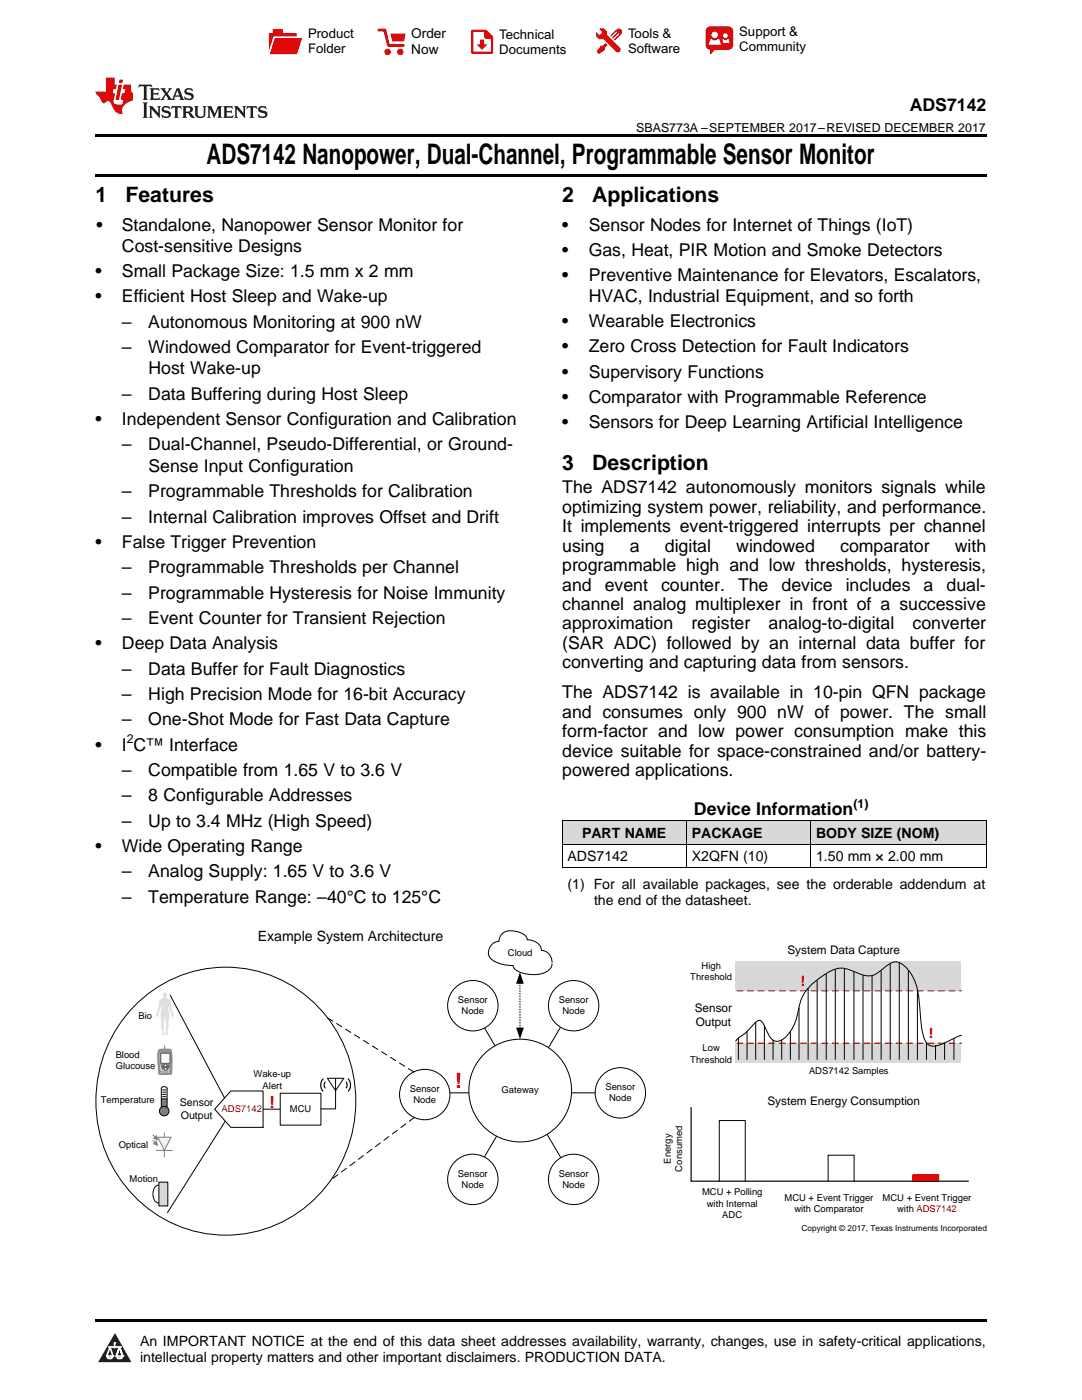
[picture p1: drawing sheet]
<svg xmlns="http://www.w3.org/2000/svg" width="216mm" height="279mm" viewBox="0 0 216 279" stroke-linecap="round" stroke-linejoin="round" font-family="sans-serif">
<defs><g id="words">
<text font-size="5.6" x="41.2" y="32.8">ADS7142 Nanopower, Dual-Channel, Programmable Sensor Monitor</text>
<g font-size="4.2">
<text x="19" y="40.4">1</text>
<text x="25" y="40.4">Features</text>
<text x="112.2" y="40.4">2</text>
<text x="118.2" y="40.4">Applications</text>
<text x="112.2" y="93.8">3</text>
<text x="118.2" y="93.8">Description</text>
</g>
<text font-size="4.2" fill="#f00" x="90.8" y="217.1">!</text>
<g font-size="3.5">
<text x="181.5" y="22.2">ADS7142</text>
<text x="19.2" y="46.1">•</text>
<text x="24.3" y="46.1">Standalone, Nanopower Sensor Monitor for</text>
<text x="112.2" y="46.1">•</text>
<text x="117.5" y="46.1">Sensor Nodes for Internet of Things (IoT)</text>
<text x="24.3" y="50.3">Cost-sensitive Designs</text>
<text x="112.2" y="51.1">•</text>
<text x="117.5" y="51.1">Gas, Heat, PIR Motion and Smoke Detectors</text>
<text x="19" y="55.3">•</text>
<text x="24.3" y="55.3">Small Package Size: 1.5 mm x 2 mm</text>
<text x="112.2" y="56.1">•</text>
<text x="117.5" y="56.1">Preventive Maintenance for Elevators, Escalators,</text>
<text x="19" y="60.3">•</text>
<text x="24.3" y="60.3">Efficient Host Sleep and Wake-up</text>
<text x="24.3" y="65.4">–</text>
<text x="29.6" y="65.4">Autonomous Monitoring at 900 nW</text>
<text x="112.2" y="65.3">•</text>
<text x="117.5" y="60.3">HVAC, Industrial Equipment, and so forth</text>
<text x="117.5" y="65.3">Wearable Electronics</text>
<text x="24.3" y="70.5">–</text>
<text x="29.6" y="70.5">Windowed Comparator for Event-triggered</text>
<text x="112.2" y="70.3">•</text>
<text x="117.5" y="70.3">Zero Cross Detection for Fault Indicators</text>
<text x="29.6" y="74.7">Host Wake-up</text>
<text x="112.2" y="75.4">•</text>
<text x="117.5" y="75.4">Supervisory Functions</text>
<text x="24.3" y="79.8">–</text>
<text x="29.6" y="79.8">Data Buffering during Host Sleep</text>
<text x="112.2" y="80.4">•</text>
<text x="117.5" y="80.4">Comparator with Programmable Reference</text>
<text x="19" y="84.8">•</text>
<text x="24.3" y="84.8">Independent Sensor Configuration and Calibration</text>
<text x="24.3" y="89.9">–</text>
<text x="29.6" y="89.9">Dual-Channel, Pseudo-Differential, or Ground-</text>
<text x="112.2" y="85.4">•</text>
<text x="117.5" y="85.4">Sensors for Deep Learning Artificial Intelligence</text>
<text x="29.6" y="94.1">Sense Input Configuration</text>
<text x="24.3" y="99.2">–</text>
<text x="29.6" y="99.2">Programmable Thresholds for Calibration</text>
<text x="112.2" y="98.5">The ADS7142 autonomously monitors signals while</text>
<text x="24.3" y="104.3">–</text>
<text x="29.6" y="104.3">Internal Calibration improves Offset and Drift</text>
<text x="112.2" y="102.3">optimizing system power, reliability, and performance.</text>
<text x="112.2" y="106.2">It implements event-triggered interrupts per channel</text>
<text x="19" y="109.3">•</text>
<text x="24.3" y="109.3">False Trigger Prevention</text>
<text x="112.2" y="110.1">using</text>
<text x="112.2" y="114">programmable high and low thresholds, hysteresis,</text>
<text x="125.7" y="110.1">a</text>
<text x="132.7" y="110.1">digital</text>
<text x="146.9" y="110.1">windowed</text>
<text x="167.7" y="110.1">comparator</text>
<text x="190.5" y="110.1">with</text>
<text x="24.3" y="114.4">–</text>
<text x="24.3" y="119.5">–</text>
<text x="29.6" y="114.4">Programmable Thresholds per Channel</text>
<text x="29.6" y="119.5">Programmable Hysteresis for Noise Immunity</text>
<text x="112.2" y="117.9">and</text>
<text x="120.7" y="117.9">event</text>
<text x="131.9" y="117.9">counter.</text>
<text x="147.3" y="117.9">The</text>
<text x="155.9" y="117.9">device</text>
<text x="168.8" y="117.9">includes</text>
<text x="184.3" y="117.9">a</text>
<text x="188.9" y="117.9">dual-</text>
<text x="24.3" y="124.5">–</text>
<text x="29.6" y="124.5">Event Counter for Transient Rejection</text>
<text x="112.2" y="121.7">channel analog multiplexer in front of a successive</text>
<text x="112.2" y="125.6">approximation</text>
<text x="138" y="125.6">register</text>
<text x="153.4" y="125.6">analog-to-digital</text>
<text x="182.1" y="125.6">converter</text>
<text x="19" y="129.5">•</text>
<text x="24.3" y="129.5">Deep Data Analysis</text>
<text x="112.2" y="129.5">(SAR ADC) followed by an internal data buffer for</text>
<text x="24.3" y="134.6">–</text>
<text x="29.6" y="134.6">Data Buffer for Fault Diagnostics</text>
<text x="112.2" y="133.4">converting and capturing data from sensors.</text>
<text x="24.3" y="139.7">–</text>
<text x="29.6" y="139.7">High Precision Mode for 16-bit Accuracy</text>
<text x="112.2" y="139.3">The ADS7142 is available in 10-pin QFN package</text>
<text x="112.2" y="143.2">and consumes only 900 nW of power. The small</text>
<text x="19" y="149.8">•</text>
<text x="24.3" y="144.8">–</text>
<text x="24.3" y="149.8">I C™ Interface</text>
<text x="29.6" y="144.8">One-Shot Mode for Fast Data Capture</text>
<text x="112.2" y="147.1">form-factor and low power consumption make this</text>
<text x="24.3" y="154.9">–</text>
<text x="29.6" y="154.9">Compatible from 1.65 V to 3.6 V</text>
<text x="112.2" y="151">device suitable for space-constrained and/or battery-</text>
<text x="112.2" y="154.9">powered applications.</text>
<text x="24.3" y="159.9">–</text>
<text x="29.6" y="159.9">8 Configurable Addresses</text>
<text x="24.3" y="165">–</text>
<text x="29.6" y="165">Up to 3.4 MHz (High Speed)</text>
<text x="138.5" y="162.6">Device Information</text>
<text x="19" y="170">•</text>
<text x="24.3" y="170">Wide Operating Range</text>
<text x="24.3" y="175.1">–</text>
<text x="29.6" y="175.1">Analog Supply: 1.65 V to 3.6 V</text>
<text x="24.3" y="180.2">–</text>
<text x="29.6" y="180.2">Temperature Range: –40°C to 125°C</text>
</g>
<text font-size="3.3" fill="#f00" x="53.8" y="221.1">!</text>
<g font-size="2.8">
<text x="116.1" y="167.3">PART NAME</text>
<text x="138" y="167.3">PACKAGE</text>
<text x="162.8" y="167.3">BODY SIZE (NOM)</text>
<text x="113.2" y="171.9">ADS7142</text>
<text x="138" y="171.9">X2QFN (10)</text>
<text x="162.8" y="171.9">1.50 mm × 2.00 mm</text>
<text x="113.2" y="177.4">(1) For all available packages, see the orderable addendum at</text>
<text x="118.5" y="180.6">the end of the datasheet.</text>
<text x="51.4" y="187.8">Example System Architecture</text>
<text x="27.9" y="268.6">An IMPORTANT NOTICE at the end of this data sheet addresses availability, warranty, changes, use in safety-critical applications,</text>
<text x="27.9" y="271.8">intellectual property matters and other important disclaimers. PRODUCTION DATA.</text>
</g>
<g font-size="2.8" fill="#f00">
<text x="159.7" y="196.8">!</text>
<text x="185.3" y="207.2">!</text>
</g>
<g font-size="2.7">
<text x="82.1" y="7.7">Order</text>
<text x="82.1" y="10.7">Now</text>
</g>
<g font-size="2.6">
<text x="61.5" y="7.6">Product</text>
<text x="61.5" y="10.6">Folder</text>
<text x="99.6" y="7.8">Technical</text>
<text x="99.6" y="10.8">Documents</text>
<text x="125.3" y="7.6">Tools &amp;</text>
<text x="125.3" y="10.6">Software</text>
<text x="147.5" y="7.2">Support &amp;</text>
<text x="147.5" y="10.2">Community</text>
</g>
<g font-size="2.5">
<text x="127" y="26.3">SBAS773A –SEPTEMBER 2017–REVISED DECEMBER 2017</text>
<text x="25.3" y="148.4">2</text>
<text x="170.3" y="161.2">(1)</text>
</g>
<g font-size="2.4">
<text x="157.1" y="190.4">System Data Capture</text>
<text x="138.6" y="202">Sensor</text>
<text x="138.8" y="204.8">Output</text>
<text x="153.1" y="220.5">System Energy Consumption</text>
</g>
<g font-size="2.1">
<text x="35.9" y="220.7">Sensor</text>
<text x="36.1" y="223.3">Output</text>
</g>
<g font-size="1.9">
<text x="101.3" y="190.7">Cloud</text>
<text x="137.7" y="195.7">Threshold</text>
<text x="140" y="193.4">High</text>
<text x="27.6" y="203.4">Bio</text>
<text x="91.4" y="200.1">Sensor</text>
<text x="92.1" y="202.4">Node</text>
<text x="111.5" y="200.1">Sensor</text>
<text x="112.2" y="202.4">Node</text>
<text x="140.2" y="209.8">Low</text>
<text x="23.1" y="211.1">Blood</text>
<text x="23.1" y="213.4">Glucouse</text>
<text x="50.6" y="215">Wake-up</text>
<text x="137.7" y="212.1">Threshold</text>
<text x="161.4" y="214.3">ADS7142 Samples</text>
<text x="20.1" y="220.2">Temperature</text>
<text x="52.4" y="217.2">Alert</text>
<text x="57.8" y="221.9">MCU</text>
<text x="81.8" y="217.9">Sensor</text>
<text x="82.5" y="220.1">Node</text>
<text x="100.1" y="218.2">Gateway</text>
<text x="120.8" y="217.5">Sensor</text>
<text x="121.5" y="219.8">Node</text>
<text x="23.7" y="229.2">Optical</text>
<text x="133.9" y="232.2" transform="rotate(-90 133.9 232.2)">Energy</text>
<text x="136.1" y="233.8" transform="rotate(-90 136.1 233.8)">Consumed</text>
<text x="25.9" y="235.8">Motion</text>
<text x="91.4" y="234.8">Sensor</text>
<text x="92.1" y="237.1">Node</text>
<text x="111.5" y="234.8">Sensor</text>
<text x="112.2" y="237.1">Node</text>
<text x="140.1" y="238.6">MCU + Polling</text>
<text x="156.6" y="239.7">MCU + Event Trigger</text>
<text x="176.1" y="239.7">MCU + Event Trigger</text>
<text x="141" y="240.8">with Internal</text>
<text x="144.1" y="243.1">ADC</text>
<text x="158.5" y="242">with Comparator</text>
<text x="179" y="242">with ADS7142</text>
</g>
<text font-size="1.9" fill="#f00" x="44.2" y="222">ADS7142</text>
<text font-size="1.6" x="159.9" y="245.7">Copyright © 2017, Texas Instruments Incorporated</text>
</g></defs>
<g fill="#d8d8d8">
<path d="M112.2 163.9h24.8v4.6h-24.8z"/>
<path d="M137 163.9h24.8v4.6h-24.8z"/>
<path d="M161.8 163.9h35v4.6h-35z"/>
</g>
<path d="M22.9 266l3.3 5.9h-6.6z" fill="#231f20"/>
<path d="M21.3 270.6h1.2l-.3 .5h-.3a.53 .53 0 0 1-.6-.5z" fill-rule="evenodd" fill="#fff"/>
<path d="M21.3 270.6h1.2l-.3 .5h-.3a.53 .53 0 0 1-.6-.5z" fill="none" stroke="#231f20" stroke-width=".33"/>
<path d="M21.3 270.6l1.2 .1-.3 .4h-.5z" fill="none" stroke="#fff" stroke-width=".33"/>
<path d="M22.9 268.9h.1" fill="none" stroke="#fff" stroke-width=".33"/>
<path d="M22.9 268v.9z" fill="#fff"/>
<path d="M22.9 268v.9z" fill="none" stroke="#fff" stroke-width=".33"/>
<circle cx="22.9" cy="268" r=".16" fill="#fff"/>
<path d="M21.8 268.8h.1" fill="none" stroke="#fff" stroke-width=".33"/>
<path d="M21.8 268.8h2.2z" fill="#fff"/>
<path d="M21.8 268.8h2.2z" fill="none" stroke="#fff" stroke-width=".33"/>
<circle cx="24" cy="268.8" r=".16" fill="#fff"/>
<path d="M23.2 270.6h.1" fill="none" stroke="#fff" stroke-width=".33"/>
<path d="M23.8 268.8l-.6 1.8z" fill="#fff"/>
<path d="M23.8 268.8l-.6 1.8z" fill="none" stroke="#fff" stroke-width=".33"/>
<path d="M23.8 268.8l.7 1.8z" fill="#fff"/>
<path d="M23.8 268.8l.7 1.8z" fill="none" stroke="#fff" stroke-width=".33"/>
<path d="M24.4 270.6h.1" fill="none" stroke="#fff" stroke-width=".33"/>
<circle cx="21.3" cy="270.6" r=".16" fill="#fff"/>
<path d="M22 268.8l-.7 1.8z" fill="#fff"/>
<path d="M22 268.8l-.7 1.8z" fill="none" stroke="#fff" stroke-width=".33"/>
<path d="M22 268.8l.5 1.8z" fill="#fff"/>
<path d="M22 268.8l.5 1.8z" fill="none" stroke="#fff" stroke-width=".33"/>
<circle cx="22.5" cy="270.6" r=".16" fill="#fff"/>
<path d="M23.3 270.6h1.2a.63 .63 0 0 1-.6 .5 .63 .63 0 0 1-.6-.5z" fill-rule="evenodd" fill="#fff"/>
<path d="M23.3 270.6h1.2a.63 .63 0 0 1-.6 .5 .63 .63 0 0 1-.6-.5z" fill="none" stroke="#231f20" stroke-width=".33"/>
<path d="M23.3 270.6h1.2l-.4 .5h-.5z" fill="none" stroke="#fff" stroke-width=".33"/>
<path d="M23.2 270.6h.1" fill="none" stroke="#fff" stroke-width=".33"/>
<circle cx="24.5" cy="270.6" r=".16" fill="#fff"/>
<path d="M19 263.2h177.8v.5h-177.8z" fill="#000"/>
<path d="M27.4 200.2a25.6 25.6 0 0 1 41.7 9.6 26.8 26.8 0 0 1-20 36.4 26.2 26.2 0 0 1-30-26.4 27.1 27.1 0 0 1 8.3-19.6z" fill="none" stroke="#000" stroke-width=".2"/>
<circle cx="94.3" cy="200.7" r="5" fill="#fff"/>
<circle cx="94.3" cy="200.7" r="5" fill="none" stroke="#000" stroke-width=".2"/>
<circle cx="123.8" cy="218.1" r="5" fill="#fff"/>
<circle cx="123.8" cy="218.1" r="5" fill="none" stroke="#000" stroke-width=".2"/>
<circle cx="84.8" cy="218.4" r="5" fill="#fff"/>
<g fill="none" stroke="#000" stroke-width=".2">
<path d="M89.8 218.1h29M96.7 205.2l15.4 26.1M111.8 205l-15.1 25.9"/>
<circle cx="84.8" cy="218.4" r="5"/>
</g>
<circle cx="103.8" cy="217.6" r="10.3" fill="#fff"/>
<circle cx="103.8" cy="217.6" r="10.3" fill="none" stroke="#000" stroke-width=".2"/>
<path d="M82.5 213.9l-17.1-10.8" fill="none" stroke="#000" stroke-width=".2" stroke-dasharray="1.2 .9"/>
<circle cx="114.5" cy="200.7" r="5" fill="#fff"/>
<circle cx="114.5" cy="200.7" r="5" fill="none" stroke="#000" stroke-width=".2"/>
<circle cx="94.3" cy="235.4" r="5" fill="#fff"/>
<circle cx="94.3" cy="235.4" r="5" fill="none" stroke="#000" stroke-width=".2"/>
<circle cx="114.5" cy="235.4" r="5" fill="#fff"/>
<circle cx="114.5" cy="235.4" r="5" fill="none" stroke="#000" stroke-width=".2"/>
<g fill="#d8d8d8">
<path d="M146.7 191.7h45v6h-45z" fill-rule="evenodd"/>
<path d="M146.7 208.3h45v3.9h-45z" fill-rule="evenodd"/>
</g>
<path d="M147 197.7h44.9M147 208.2h44.9" fill="none" stroke="#f00" stroke-width=".2" stroke-dasharray="1.2 .9"/>
<g fill="none" stroke="#000" stroke-width=".2">
<path d="M110.2 192.1a2.28 2.28 0 0 0-2.2-2.4 2.49 2.49 0 0 0-2.8-2.1 2.65 2.65 0 0 0-2.7-1.8 2.25 2.25 0 0 0-2.9 2.1 2.12 2.12 0 0 0-2.1 1.7 2.12 2.12 0 0 0 1.4 2.4 8.2 8.2 0 0 0 3.5 .7 1.92 1.92 0 0 0 1.6 1.4 5.7 5.7 0 0 0 5.8-.8l.4-.9M161.3 197.3v14.1M163.1 195.7v15.7M164.9 194.4v17M166.7 193.6v17.8M168.5 193.4v18M170.4 194v17.4M172.2 194.7v16.7M174 194.8v16.6M175.8 193.8v17.6M177.6 192.4v19M179.4 192.2v19.2"/>
<path d="M181.2 193.7v17.7M183.1 197.6v13.8M147.3 207.2v4.2M149.1 205.9v5.5M150.8 204v7.4M152.5 204.7v6.7M154.3 207.6v3.8M156 207.6v3.8M157.7 205.8v5.6M159.4 201.2v10.2M184.9 208.1v3.3M186.7 208.7v2.7"/>
<path d="M188.5 208.1v3.3M190.3 207.2v4.2M191.8 206.6l-2.7 1.3a6.2 6.2 0 0 1-3.1 .9 2.11 2.11 0 0 1-1.6-1.7 41.7 41.7 0 0 1-1-7.9 8.9 8.9 0 0 0-3.9-7 2.44 2.44 0 0 0-2.8 .7l-.6 .5a3.7 3.7 0 0 1-4.6 .9l-.8-.3a5.2 5.2 0 0 0-6.2 .5 9.9 9.9 0 0 0-5 6.3 11.5 11.5 0 0 1-2.8 6.2 1.86 1.86 0 0 1-1.8 .8 1.86 1.86 0 0 1-1.5-1.2l-.8-1.7a1.48 1.48 0 0 0-1.2-1.3l-.8 .6a13.7 13.7 0 0 1-3.5 3.2l-.3 .4"/>
</g>
<path d="M82.7 223l-16.6 12.5" fill="none" stroke="#000" stroke-width=".2" stroke-dasharray="1.2 .9"/>
<path d="M101.3 189h5v2.3h-5z" fill-rule="evenodd" fill="#fff"/>
<path d="M103.8 205.3l-.1-9.2" fill="none" stroke="#000" stroke-width=".2" stroke-dasharray=".2 .4"/>
<path d="M103.7 194l.8 2.3h-1.5zM103 205.1h1.5l-.7 2.3z" fill="#000"/>
<path d="M182.1 234.4h5.2v1.3h-5.2z" fill-rule="evenodd" fill="#f00"/>
<path d="M182.1 234.4h5.2v1.3h-5.2z" fill="none" stroke="#f00" stroke-width=".2"/>
<path d="M143.5 235.7v-12.1h5.2v12.1M165.2 235.7v-5.2h5.2v5.2" fill="none" stroke="#000" stroke-width=".2"/>
<path d="M137.9 221v14.7h55.3" fill="none" stroke="#000" stroke-width=".24"/>
<path d="M32.6 198.2l.4-.1 .4 .4a.54 .54 0 0 0 .3 .9l.4 .4v1.1l.7 1.7-.2-.1 .1 .3-.2-.1v.3l-.1-.3v.3l-.1-.3-.1 .2v-.6l-.5-1.5-.1 .5a6 6 0 0 1 0 3.1l.1 .4-.3 1.1 .1 .5-.5 .1v-.4a8.1 8.1 0 0 0-.1-3.3l-.2 1.7 .1 2-.5-.1 .1-.4a2.62 2.62 0 0 1-.2-1.8v-.3a4.1 4.1 0 0 1 0-2.4l-.1-.7-.5 1.4v.7l-.1-.2v.3l-.1-.3-.1 .3v-.3l-.2 .2 .1-.4-.2 .1a6.5 6.5 0 0 0 .8-2.8l.3-.4a.46 .46 0 0 0 .5-.3 .46 .46 0 0 0-.1-.5z" fill-rule="evenodd" fill="#dfdfdf"/>
<path d="M34 198.6l10.8 20.5M44.9 223.8l-11.5 18.2M52.5 221.4h3.4" fill="none" stroke="#000" stroke-width=".2"/>
<path d="M31.7 235.9h1.8v4.8h-1.8z" fill-rule="evenodd" fill="#d8d8d8"/>
<path d="M46.1 217.7h6.4v7.3h-6.4l-3.3-3.6zM55.9 218.2h8.1v6.3h-8.1zM31.6 236.5a1.81 1.81 0 0 0-1 2.4 1.32 1.32 0 0 0 1 1.2M31.7 235.9h1.8v4.8h-1.8zM64 221.3h3" fill="none" stroke="#000" stroke-width=".2"/>
<path d="M32.2 219.3h1.1v1.7h-1.1z" fill-rule="evenodd" fill="#7f7f7f"/>
<path d="M32.2 219.3h1.1v1.7h-1.1zM32.5 218h.6" fill="none" stroke="#000" stroke-width=".2"/>
<circle cx="32.8" cy="221.7" r=".95" fill="#7f7f7f"/>
<g fill="none" stroke="#000" stroke-width=".2">
<path d="M32.2 219.3v-2.1a.63 .63 0 0 1 .6-.3 .63 .63 0 0 1 .5 .3v2.1M32.5 218.4h.6M32.5 218.9h.6M32.5 217.5h.6"/>
<circle cx="32.8" cy="221.7" r=".95"/>
</g>
<path d="M31.5 227h2.6l-1.3 2.6z" fill="#f2f2f2"/>
<path d="M30.5 226.5l.4 .4M31.2 229.6h3.2M31.5 227h2.6l-1.3 2.6zM32.8 226.1v.9M32.8 229.6v1.3" fill="none" stroke="#7f7f7f" stroke-width=".2"/>
<path d="M30.5 227.2l.7-.7 .4 1.1z" fill="#7f7f7f"/>
<path d="M30.5 227.6l.4 .4" fill="none" stroke="#7f7f7f" stroke-width=".2"/>
<path d="M31.2 227.6l.4 1.1-1.1-.4z" fill="#7f7f7f"/>
<path d="M32.7 208.7h.3v1h-.3z" fill-rule="evenodd" fill="#8c8c8c"/>
<path d="M31.7 209.5v4.9M31.8 209.5v4.9M33.9 209.5v4.9M34.1 209.5v4.9" fill="none" stroke="#dfdfdf" stroke-width=".2"/>
<path d="M32 209.5v4.9M33.8 209.5v4.9" fill="none" stroke="#e0e0e0" stroke-width=".2"/>
<path d="M32.2 209.5v4.9M33.6 209.5v4.9" fill="none" stroke="#e1e1e1" stroke-width=".2"/>
<path d="M32.3 209.5v4.9M33.5 209.5v4.9" fill="none" stroke="#e2e2e2" stroke-width=".2"/>
<path d="M32.5 209.5v4.9M33.3 209.5v4.9" fill="none" stroke="#e3e3e3" stroke-width=".2"/>
<path d="M32.7 209.5v4.9M33.1 209.5v4.9" fill="none" stroke="#e4e4e4" stroke-width=".2"/>
<path d="M32.8 209.5v4.9M33 209.5v4.9" fill="none" stroke="#e5e5e5" stroke-width=".2"/>
<path d="M31.9 209.5l2 .1a1.62 1.62 0 0 1 .3 1.4l-.1 3.3h-2.2l-.1-.2-.2-3.7z" fill="none" stroke="#8c8c8c" stroke-width=".47"/>
<path d="M32.1 209.5h1.7a5.6 5.6 0 0 1-.1 4 .99 .99 0 0 1-1.5-.1l-.3-1.2v-2z" fill-rule="evenodd" fill="#8c8c8c"/>
<path d="M32.1 210.2h1.8v2h-1.8z" fill-rule="evenodd" fill="#f9f9f9"/>
<path d="M32.1 210.2h1.8v2h-1.8z" fill="none" stroke="#595959" stroke-width=".2"/>
<g fill="#8c8c8c">
<circle cx="32.1" cy="213.8" r=".18"/>
<circle cx="32.5" cy="213.9" r=".18"/>
<circle cx="33" cy="214" r=".18"/>
<circle cx="33.4" cy="213.9" r=".17"/>
<circle cx="33.8" cy="213.8" r=".18"/>
</g>
<path d="M32.3 212.7l.3 .1v.3l-.2-.1z" fill-rule="evenodd" fill="#f9f9f9"/>
<path d="M32.3 212.7l.3 .1v.3l-.2-.1z" fill="none" stroke="#595959" stroke-width=".2"/>
<path d="M33.4 212.8l.2-.1 .1 .1-.3 .3z" fill-rule="evenodd" fill="#f9f9f9"/>
<path d="M33.4 212.8l.2-.1 .1 .1-.3 .3z" fill="none" stroke="#595959" stroke-width=".2"/>
<circle cx="33" cy="212.6" r=".29" fill="#f9f9f9"/>
<circle cx="33" cy="212.6" r=".29" fill="none" stroke="#595959" stroke-width=".2"/>
<circle cx="33" cy="213.3" r=".29" fill="#f9f9f9"/>
<circle cx="33" cy="213.3" r=".29" fill="none" stroke="#595959" stroke-width=".2"/>
<path d="M112.2 173.1h84.6M112.2 168.5h84.6M112.2 163.8h84.6M112.2 163.8v9.4M136.9 163.8v9.4M161.7 163.8v9.4M196.8 163.8v9.4M65.2 215.2h3.5M65.3 215.2l1.7 2.5 1.6-2.5M67 215.2v6.1" fill="none" stroke="#000" stroke-width=".2"/>
<path d="M64.5 215.3a1.81 1.81 0 0 0 0 2.5M65 215.9a.89 .89 0 0 0-.1 1.3M69 215.9a.89 .89 0 0 1 0 1.3M69.4 215.3a1.78 1.78 0 0 1 0 2.5" fill="none" stroke="#000" stroke-width=".24"/>
<path d="M19 34.8h177.8v.5h-177.8zM19 26.8h177.8v.6h-177.8zM112.2 173.1l.1 .1zM161.7 173.1l.1 .1zM196.7 173.1l.1 .1z" fill="#000"/>
<path d="M27.7 16.9l-.1 .6 .6-.3h.5v.2v2.2l-.2 .4h1l-.2-.4v-2.2v-.2h.5l.6 .3-.2-.6zM29.9 17.6l.2 .4v1.6l-.2 .4h1.9l.1-.6a1.09 1.09 0 0 1-1.3 .1v-.6h.6l.4 .2v-.7l-.2 .2h-.8v-.6l.2-.1a1.01 1.01 0 0 1 1 .3l-.1-.6zM32 17.6l.9 1.2-1 1.2h.9l-.2-.3 .5-.7 .5 .7-.3 .3h1.7l-.2-.3 .1-.4h1l.1 .4-.2 .3h1l-.3-.4-.7-2h-.5l-1 2.2-.8-1.1 .9-1.1h-.9l.2 .2-.4 .7-.4-.7 .2-.2zM35.4 18l.4 1h-.8zM37 17.7a.66 .66 0 0 0-.2 .8 .66 .66 0 0 0 .6 .4l.7 .2 .1 .2a.8 .8 0 0 1-.7 .4 .8 .8 0 0 1-.7-.5l.1 .8 .2-.2a.94 .94 0 0 0 1.1 .1 .94 .94 0 0 0 .4-.9 1.48 1.48 0 0 0-1.3-.6v-.4a1.1 1.1 0 0 1 1.2 .2l-.2-.6-.2 .1-.5-.1zM28.5 20.4l.2 .4v2.3l-.2 .4h1l-.2-.4v-2.3l.2-.4zM29.7 21.2l.2 .4v1.5l-.2 .4h.8l-.3-.4 .1-1.3 1.6 1.8v-2l.2-.4h-.7l.2 .2v1.1l-1.2-1.3zM32.5 21.3a.66 .66 0 0 0-.2 .8 .66 .66 0 0 0 .6 .4l.6 .2 .2 .2a.8 .8 0 0 1-.8 .4 .8 .8 0 0 1-.7-.5l.2 .7 .2-.1a.94 .94 0 0 0 1 .1 .94 .94 0 0 0 .5-1 1.47 1.47 0 0 0-1.3-.6l-.1-.3a1.1 1.1 0 0 1 1.3 .2l-.2-.6-.2 .1-.5-.2zM34.3 21.2l-.2 .6a.64 .64 0 0 1 .8-.3v1.6l-.2 .4h1l-.3-.4 .1-1.6a.66 .66 0 0 1 .8 .3l-.2-.6zM36.3 21.2l.3 .4v1.5l-.3 .4h1l-.2-.2v-.7h.5l.1 .1a.8 .8 0 0 0 1.2 .7l-1-1a.62 .62 0 0 0 .6-.5 .62 .62 0 0 0-.6-.7zM37.1 21.5h.1a.48 .48 0 0 1 .6 0 .48 .48 0 0 1 .1 .6l-.2 .1-.6 .1zM38.7 21.2l.2 .2a2.29 2.29 0 0 0 .4 2 1.05 1.05 0 0 0 1.7-.7v-1.3l.2-.2h-.8l.2 .4v1.1a.61 .61 0 0 1-.6 .6 .61 .61 0 0 1-.6-.6v-1.1l.3-.4zM41.3 21.2l.3 .4v1.5l-.3 .4h.8l-.2-.4v-1.4l.8 1.9 .9-1.9v1.4l-.2 .4h.9l-.2-.4v-1.5l.2-.4h-.8l-.7 1.5-.6-1.5zM44.5 21.2l.2 .4v1.5l-.2 .4h1.9l.2-.6a1.1 1.1 0 0 1-1.4 .2v-.7h.6l.4 .2v-.6l-.2 .1-.8 .1v-.6l.2-.1a1.02 1.02 0 0 1 1.1 .2l-.2-.5zM46.7 21.2l.2 .4v1.5l-.2 .4h.8l-.3-.4 .1-1.3 1.6 1.8v-2l.2-.4h-.7l.2 .2v1.1l-1.2-1.3zM49.3 21.2l-.1 .6a.64 .64 0 0 1 .8-.3v1.6l-.3 .4h1l-.2-.4v-1.6a.66 .66 0 0 1 .8 .3l-.1-.6zM51.7 21.3a.66 .66 0 0 0-.2 .7 .66 .66 0 0 0 .7 .5l.6 .2 .1 .2a.8 .8 0 0 1-.7 .4 .8 .8 0 0 1-.7-.5l.1 .7 .2-.1a.94 .94 0 0 0 1.1 .1 .94 .94 0 0 0 .4-1 1.48 1.48 0 0 0-1.2-.6l-.1-.3a1.1 1.1 0 0 1 1.2 .2l-.2-.6-.1 .1-.6-.2z" fill="#231f20"/>
<path d="M21.1 15.5v2.8h-2v.4l.9 .9a.96 .96 0 0 0 1 1 .59 .59 0 0 1 .5-.4 .59 .59 0 0 1 .5 .3l.4 .8a1.61 1.61 0 0 0 2.1 1.3 1.63 1.63 0 0 1 1.1-2.2l.9-.3v-1.5a1.6 1.6 0 0 1-.4-1.7h-1.4l-.2 .9h.5l-.2 .8h-.5l-.2 1v.3h.5l-.2 .9h-.7a.74 .74 0 0 1-1-.6l.3-1.6h-.5l.2-.8h.5l.1-.9h-.4v-1.4zM23.7 16.9l-.7 3h.8l.6-3zM23.8 15.9l-.1 .7h.7l.2-.7z" fill="#ee1d23"/>
<g fill="#d60000">
<path d="M54.4 5.8h2v.8h2.8v4.2h-5.5v-4.2h.7z" fill-rule="evenodd"/>
<path d="M54.7 7.5h5.6l-1 3.3h-5.6z" fill-rule="evenodd"/>
</g>
<path d="M54.6 7.4h5.8l-.1 .1h-5.5l-1.1 3.3z" fill-rule="evenodd" fill="#fff"/>
<path d="M54.6 7.4h5.8l-.1 .1h-5.5l-1.1 3.3z" fill="none" stroke="#fff" stroke-width=".2"/>
<path d="M75.6 6h1.2l.7 3.1h3" fill="none" stroke="#d60000" stroke-width=".56"/>
<g fill="#d60000">
<path d="M77.9 6.7h3.1l-.4 1.5h-2.3z" fill-rule="evenodd"/>
<circle cx="77.3" cy="10.4" r=".64"/>
<circle cx="79.9" cy="10.4" r=".64"/>
</g>
<path d="M94.2 6.2h2.7l1.3 1.2v3.1h-4z" fill="none" stroke="#d60000" stroke-width=".44"/>
<g fill="#d60000">
<path d="M95.8 7.9h.8v1h.6l-1 1.1-1-1v-.1h.6z" fill-rule="evenodd"/>
<path d="M96.6 6.2h.3l1.3 1.2v.4h-1.3l-.3-.4z" fill-rule="evenodd"/>
<path d="M119.6 5.7h.9l.6 .6 .1 .7 2.5 2.5-.8 .8-2.3-2.3-1.1-.2-.6-.6v-.8l.7 .6 .5-.4v-.2l-.4-.5z" fill-rule="evenodd"/>
<path d="M119.9 9.1h.4l.5-.5 .4 .4-.5 .5v.4l-1.2 .9-.5-.5z" fill-rule="evenodd"/>
<path d="M123 5.9a.67 .67 0 0 1 .9 0 .67 .67 0 0 1 0 .9z" fill-rule="evenodd"/>
<path d="M123 5.9l.9 .9-1.2 1.2h-.2l.1-.2 .9-.9 .1-.2h-.3l-.9 1h-.2v-.2l.9-1 .1-.2h-.3l-.9 1h-.2v-.2z" fill-rule="evenodd"/>
<circle cx="123.3" cy="9.9" r=".54"/>
</g>
<path d="M121.1 6.3l-.1 .7" fill="none" stroke="#d60000" stroke-width=".2"/>
<g fill="#d60000">
<path d="M141.1 5.5l.6-.2h3.6a.95 .95 0 0 1 1 .9v2.8a.95 .95 0 0 1-1 .9h-3.6a.95 .95 0 0 1-.9-.9v-2.8z" fill-rule="evenodd"/>
<path d="M141.7 9.9h.9l-.7 .9h-.2z" fill-rule="evenodd"/>
</g>
<g fill="#fff">
<path d="M144.3 8.6h1.3z"/>
<path d="M141.8 7.8h.3l.1 .2h.8l.2-.2h.3l.4 1.1h-2.5z" fill-rule="evenodd"/>
<path d="M144.2 7.8h.2l.2 .2h.4l.2-.2h.2l.2 .8h-1.3z" fill-rule="evenodd"/>
<circle cx="142.6" cy="6.9" r=".65"/>
<circle cx="144.8" cy="7.1" r=".48"/>
</g>
<use href="#words"/>
</svg>
